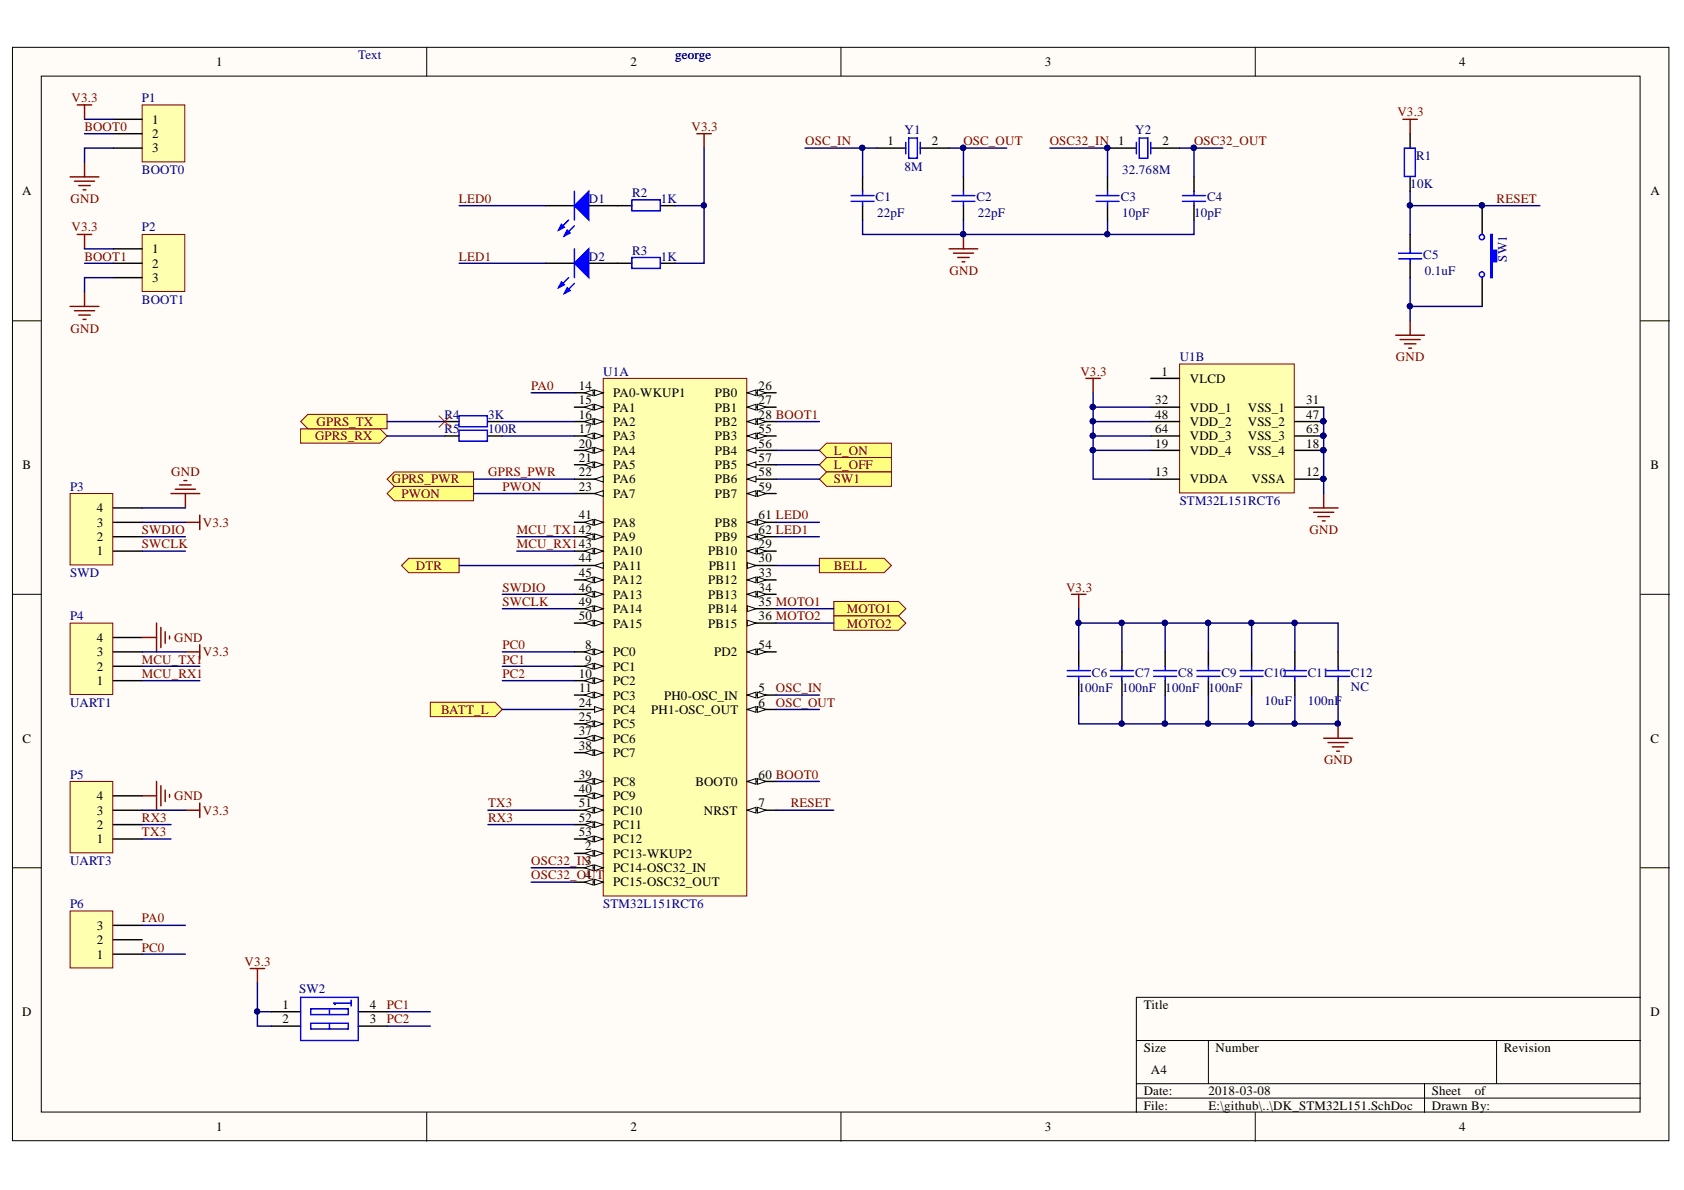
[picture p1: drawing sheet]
<svg xmlns="http://www.w3.org/2000/svg" width="297mm" height="210mm" viewBox="0 0 297 210" stroke-linecap="round" stroke-linejoin="round" font-family="sans-serif">
<defs><g id="words">
<g font-size="2.3">
<text x="38.1" y="11.7">1</text>
<text x="111.2" y="11.7">2</text>
<text x="184.3" y="11.7">3</text>
<text x="257.4" y="11.7">4</text>
<text x="26.8" y="21.8">1</text>
<text x="26.8" y="24.3">2</text>
<text x="26.8" y="26.9">3</text>
<text x="156.6" y="25.6">1</text>
<text x="164.3" y="25.6">2</text>
<text x="197.3" y="25.6">1</text>
<text x="205" y="25.6">2</text>
<text x="3.9" y="34.5">A</text>
<text x="291.1" y="34.5">A</text>
<text x="26.8" y="44.7">1</text>
<text x="26.8" y="47.2">2</text>
<text x="26.8" y="49.8">3</text>
<text x="102.1" y="71.3">15</text>
<text x="102.1" y="68.8">14</text>
<text x="108.2" y="70.1">PA0-WKUP1</text>
<text x="126.1" y="70.1">PB0</text>
<text x="133.8" y="71.3">27</text>
<text x="133.8" y="68.8">26</text>
<text x="203.8" y="71.3">32</text>
<text x="204.9" y="66.3">1</text>
<text x="209.9" y="67.5">VLCD</text>
<text x="230.4" y="71.3">31</text>
<text x="102.1" y="76.4">17</text>
<text x="102.1" y="73.9">16</text>
<text x="108.2" y="77.7">PA3</text>
<text x="108.2" y="75.1">PA2</text>
<text x="108.2" y="72.6">PA1</text>
<text x="126.1" y="77.7">PB3</text>
<text x="126.1" y="75.1">PB2</text>
<text x="126.1" y="72.6">PB1</text>
<text x="133.8" y="76.4">55</text>
<text x="133.8" y="73.9">28 BOOT1</text>
<text x="203.8" y="76.4">64</text>
<text x="203.8" y="73.9">48</text>
<text x="209.9" y="77.7">VDD_3</text>
<text x="209.9" y="75.1">VDD_2</text>
<text x="209.9" y="72.6">VDD_1</text>
<text x="220.1" y="77.7">VSS_3</text>
<text x="220.1" y="75.1">VSS_2</text>
<text x="220.1" y="72.6">VSS_1</text>
<text x="230.4" y="76.4">63</text>
<text x="230.4" y="73.9">47</text>
<text x="4" y="82.7">B</text>
<text x="102.1" y="81.5">21</text>
<text x="102.1" y="78.9">20</text>
<text x="108.2" y="82.7">PA5</text>
<text x="108.2" y="80.2">PA4</text>
<text x="126.1" y="82.7">PB5</text>
<text x="126.1" y="80.2">PB4</text>
<text x="133.8" y="81.5">57</text>
<text x="133.8" y="78.9">56</text>
<text x="203.8" y="78.9">19</text>
<text x="209.9" y="80.2">VDD_4</text>
<text x="220.1" y="80.2">VSS_4</text>
<text x="230.4" y="78.9">18</text>
<text x="291.1" y="82.7">B</text>
<text x="102.1" y="86.5">23</text>
<text x="102.1" y="84">22</text>
<text x="108.2" y="87.8">PA7</text>
<text x="108.2" y="85.3">PA6</text>
<text x="126.1" y="87.8">PB7</text>
<text x="126.1" y="85.3">PB6</text>
<text x="133.8" y="86.5">59</text>
<text x="133.8" y="84">58</text>
<text x="203.8" y="84">13</text>
<text x="209.9" y="85.3">VDDA</text>
<text x="220.8" y="85.3">VSSA</text>
<text x="230.4" y="84">12</text>
<text x="17.1" y="95.4">2</text>
<text x="17.1" y="92.9">3</text>
<text x="17.1" y="90.3">4</text>
<text x="102.1" y="91.6">41</text>
<text x="108.2" y="95.4">PA9</text>
<text x="108.2" y="92.9">PA8</text>
<text x="126.1" y="95.4">PB9</text>
<text x="126.1" y="92.9">PB8</text>
<text x="133.8" y="94.1">62 LED1</text>
<text x="133.8" y="91.6">61 LED0</text>
<text x="17.1" y="98">1</text>
<text x="102.1" y="101.8">45</text>
<text x="102.1" y="99.2">44</text>
<text x="108.2" y="100.5">PA11</text>
<text x="108.2" y="98">PA10</text>
<text x="124.9" y="98">PB10</text>
<text x="125" y="100.5">PB11</text>
<text x="133.8" y="101.8">33</text>
<text x="133.8" y="99.2">30</text>
<text x="133.8" y="96.7">29</text>
<text x="102.1" y="106.9">49</text>
<text x="102.1" y="104.4">46</text>
<text x="108.2" y="105.6">PA13</text>
<text x="108.2" y="103">PA12</text>
<text x="124.9" y="105.6">PB13</text>
<text x="124.9" y="103">PB12</text>
<text x="133.8" y="106.9">35 MOTO1</text>
<text x="133.8" y="104.4">34</text>
<text x="17.1" y="113.2">4</text>
<text x="102.1" y="109.4">50</text>
<text x="108.2" y="110.7">PA15</text>
<text x="108.2" y="108.2">PA14</text>
<text x="124.9" y="110.7">PB15</text>
<text x="124.9" y="108.2">PB14</text>
<text x="133.8" y="109.4">36 MOTO2</text>
<text x="17.1" y="118.3">2</text>
<text x="17.1" y="115.8">3</text>
<text x="102.1" y="119.6">10</text>
<text x="103.2" y="117.1">9</text>
<text x="103.2" y="114.5">8</text>
<text x="108.2" y="118.3">PC1</text>
<text x="108.2" y="115.8">PC0</text>
<text x="125.9" y="115.8">PD2</text>
<text x="133.8" y="114.5">54</text>
<text x="17.1" y="120.9">1</text>
<text x="102.1" y="124.7">24</text>
<text x="102.2" y="122.1">11</text>
<text x="108.2" y="125.9">PC4</text>
<text x="108.2" y="123.4">PC3</text>
<text x="108.2" y="120.9">PC2</text>
<text x="114.9" y="125.9">PH1-OSC_OUT</text>
<text x="117.2" y="123.4">PH0-OSC_IN</text>
<text x="133.8" y="124.7">6</text>
<text x="133.8" y="122.1">5</text>
<text x="4" y="131">C</text>
<text x="102.1" y="129.7">37</text>
<text x="102.1" y="127.2">25</text>
<text x="108.2" y="131">PC6</text>
<text x="108.2" y="128.5">PC5</text>
<text x="291.1" y="131">C</text>
<text x="102.1" y="137.3">39</text>
<text x="102.1" y="132.3">38</text>
<text x="108.2" y="133.5">PC7</text>
<text x="133.8" y="137.3">60 BOOT0</text>
<text x="17.1" y="143.7">3</text>
<text x="17.1" y="141.1">4</text>
<text x="102.1" y="139.9">40</text>
<text x="102.1" y="142.4">51</text>
<text x="108.2" y="141.1">PC9</text>
<text x="108.2" y="138.6">PC8</text>
<text x="108.2" y="143.7">PC10</text>
<text x="122.6" y="138.6">BOOT0</text>
<text x="124.2" y="143.7">NRST</text>
<text x="133.8" y="142.4">7</text>
<text x="17.1" y="148.7">1</text>
<text x="17.1" y="146.2">2</text>
<text x="102.1" y="147.5">53</text>
<text x="102.1" y="144.9">52</text>
<text x="108.2" y="148.7">PC12</text>
<text x="108.2" y="146.2">PC11</text>
<text x="103.2" y="150">2</text>
<text x="108.2" y="153.8">PC14-OSC32_IN</text>
<text x="108.2" y="151.3">PC13-WKUP2</text>
<text x="108.2" y="156.3">PC15-OSC32_OUT</text>
<text x="17.1" y="166.6">2</text>
<text x="17.1" y="164">3</text>
<text x="17.1" y="169.1">1</text>
<text x="3.9" y="179.3">D</text>
<text x="49.8" y="178">1</text>
<text x="65.2" y="178">4</text>
<text x="201.7" y="178">Title</text>
<text x="291.1" y="179.3">D</text>
<text x="49.8" y="180.5">2</text>
<text x="65.2" y="180.5">3</text>
<text x="201.7" y="185.6">Size</text>
<text x="214.4" y="185.6">Number</text>
<text x="265.3" y="185.6">Revision</text>
<text x="203" y="189.4">A4</text>
<text x="201.7" y="193.2">Date:</text>
<text x="201.7" y="195.7">File:</text>
<text x="213.2" y="193.2">2018-03-08</text>
<text x="213.2" y="195.7">E:\github\..\DK_STM32L151.SchDoc</text>
<text x="252.6" y="193.2">Sheet</text>
<text x="252.6" y="195.7">Drawn By:</text>
<text x="260.1" y="193.2">of</text>
<text x="38.1" y="199.5">1</text>
<text x="111.2" y="199.5">2</text>
<text x="184.3" y="199.5">3</text>
<text x="257.4" y="199.5">4</text>
</g>
<g font-size="2.3" fill="#000080">
<text x="63.2" y="10.4">Text</text>
<text x="119.1" y="10.4">george</text>
<text x="25" y="18">P1</text>
<text x="159.5" y="23.6">Y1</text>
<text x="200.2" y="23.6">Y2</text>
<text x="249.8" y="28.1">R1</text>
<text x="25" y="30.7">BOOT0</text>
<text x="103.9" y="35.7">D1</text>
<text x="111.5" y="34.7">R2</text>
<text x="116.6" y="35.7">1K</text>
<text x="154.5" y="35.5">C1</text>
<text x="159.5" y="30.2">8M</text>
<text x="172.2" y="35.5">C2</text>
<text x="197.7" y="35.5">C3</text>
<text x="197.9" y="30.7">32.768M</text>
<text x="212.9" y="35.5">C4</text>
<text x="248.8" y="33.2">10K</text>
<text x="25" y="40.8">P2</text>
<text x="154.7" y="38.3">22pF</text>
<text x="172.5" y="38.3">22pF</text>
<text x="197.9" y="38.3">10pF</text>
<text x="210.6" y="38.3">10pF</text>
<text x="103.9" y="46">D2</text>
<text x="111.5" y="45">R3</text>
<text x="116.6" y="46">1K</text>
<text x="251.1" y="45.7">C5</text>
<text x="265.8" y="46.1" transform="rotate(-90 265.8 46.1)">SW1</text>
<text x="25" y="53.6">BOOT1</text>
<text x="251.3" y="48.5">0.1uF</text>
<text x="208.1" y="63.7">U1B</text>
<text x="106.4" y="66.3">U1A</text>
<text x="78.4" y="76.4">R5</text>
<text x="78.4" y="73.9">R4</text>
<text x="86.1" y="76.4">100R</text>
<text x="86.1" y="73.9">3K</text>
<text x="12.3" y="86.5">P3</text>
<text x="208.1" y="89.1">STM32L151RCT6</text>
<text x="12.3" y="101.8">SWD</text>
<text x="12.3" y="109.4">P4</text>
<text x="192.6" y="119.3">C6</text>
<text x="200.2" y="119.3">C7</text>
<text x="207.8" y="119.3">C8</text>
<text x="215.4" y="119.3">C9</text>
<text x="223.1" y="119.3">C10</text>
<text x="230.7" y="119.3">C11</text>
<text x="238.3" y="119.3">C12</text>
<text x="12.3" y="124.7">UART1</text>
<text x="190.2" y="122.1">100nF</text>
<text x="197.9" y="122.1">100nF</text>
<text x="205.5" y="122.1">100nF</text>
<text x="213.2" y="122.1">100nF</text>
<text x="223.1" y="124.4">10uF</text>
<text x="230.7" y="124.4">100nF</text>
<text x="238.3" y="121.9">NC</text>
<text x="12.3" y="137.3">P5</text>
<text x="12.3" y="152.5">UART3</text>
<text x="12.3" y="160.2">P6</text>
<text x="106.4" y="160.2">STM32L151RCT6</text>
<text x="52.8" y="175.2">SW2</text>
</g>
<g font-size="2.3" fill="#800000">
<text x="12.6" y="18">V3.3</text>
<text x="14.9" y="23.1">BOOT0</text>
<text x="122" y="23.1">V3.3</text>
<text x="246.5" y="20.5">V3.3</text>
<text x="142" y="25.6">OSC_IN</text>
<text x="169.9" y="25.6">OSC_OUT</text>
<text x="185.2" y="25.6">OSC32_IN</text>
<text x="210.6" y="25.6">OSC32_OUT</text>
<text x="12.4" y="35.7">GND</text>
<text x="80.9" y="35.7">LED0</text>
<text x="264" y="35.7">RESET</text>
<text x="12.6" y="40.8">V3.3</text>
<text x="14.9" y="46">BOOT1</text>
<text x="80.9" y="46">LED1</text>
<text x="167.5" y="48.5">GND</text>
<text x="12.4" y="58.7">GND</text>
<text x="246.2" y="63.7">GND</text>
<text x="93.7" y="68.8">PA0</text>
<text x="190.6" y="66.3">V3.3</text>
<text x="55.6" y="77.7">GPRS_RX</text>
<text x="55.8" y="75.1">GPRS_TX</text>
<text x="147.1" y="80.2">L_ON</text>
<text x="147.1" y="82.7">L_OFF</text>
<text x="30.2" y="84">GND</text>
<text x="69.1" y="85.3">GPRS_PWR</text>
<text x="70.8" y="87.8">PWON</text>
<text x="86.1" y="84">GPRS_PWR</text>
<text x="88.6" y="86.5">PWON</text>
<text x="147.1" y="85.3">SW1</text>
<text x="25" y="94.1">SWDIO</text>
<text x="35.8" y="92.9">V3.3</text>
<text x="91.2" y="94.1">MCU_TX142</text>
<text x="231" y="94.1">GND</text>
<text x="25" y="96.7">SWCLK</text>
<text x="73.3" y="100.5">DTR</text>
<text x="91.2" y="96.7">MCU_RX143</text>
<text x="147.1" y="100.5">BELL</text>
<text x="88.6" y="104.4">SWDIO</text>
<text x="88.6" y="106.9">SWCLK</text>
<text x="188" y="104.4">V3.3</text>
<text x="30.7" y="113.2">GND</text>
<text x="149.4" y="108.2">MOTO1</text>
<text x="149.4" y="110.7">MOTO2</text>
<text x="25" y="117.1">MCU_TX1</text>
<text x="25" y="119.6">MCU_RX1</text>
<text x="35.8" y="115.8">V3.3</text>
<text x="88.6" y="114.5">PC0</text>
<text x="88.6" y="117.1">PC1</text>
<text x="88.6" y="119.6">PC2</text>
<text x="77.8" y="125.9">BATT_L</text>
<text x="136.9" y="124.7">OSC_OUT</text>
<text x="136.9" y="122.1">OSC_IN</text>
<text x="233.5" y="134.8">GND</text>
<text x="30.7" y="141.1">GND</text>
<text x="35.8" y="143.7">V3.3</text>
<text x="86.1" y="142.4">TX3</text>
<text x="139.5" y="142.4">RESET</text>
<text x="25" y="144.9">RX3</text>
<text x="25" y="147.5">TX3</text>
<text x="86.1" y="144.9">RX3</text>
<text x="93.7" y="152.5">OSC32_IN3</text>
<text x="93.7" y="155.1">OSC32_O4UT</text>
<text x="25" y="162.7">PA0</text>
<text x="25" y="167.8">PC0</text>
<text x="43.1" y="170.4">V3.3</text>
<text x="68.3" y="178">PC1</text>
<text x="68.3" y="180.5">PC2</text>
</g>
</g></defs>
<g fill="#fffcf8" stroke="#000" stroke-width=".18">
<path d="M2.2 8.3h292.2v192.9h-292.2z"/>
<path d="M7.3 13.4h282v182.8h-282z"/>
</g>
<g fill="none" stroke="#000" stroke-width=".18">
<path d="M75.3 8.3v5.1M148.3 8.3v5.1M221.4 8.3v5.1M2.2 56.6h5.1M289.4 56.6h5.1M2.2 104.8h5.1M289.4 104.8h5.1M2.2 153.1h5.1M289.4 153.1h5.1M289.4 175.9h-89v20.3M75.3 196.2v5.1M148.3 196.2v5.1"/>
<path d="M200.4 183.5h89M200.4 191.2h89M200.4 193.7h89M213.1 183.5v7.7M221.4 196.2v5.1M251.3 191.2v5M264 183.5v7.7"/>
</g>
<path d="M106.4 66.7h25.3v91.3h-25.3z" fill="#ffffb0" stroke="#800000" stroke-width=".18"/>
<path d="M131.8 94.7h5.1" fill="none" stroke="#000" stroke-width=".25"/>
<path d="M131.8 94.7l1.5-.5v1z" fill="#fffcf8"/>
<path d="M131.8 94.7l1.5-.5v1z" fill="none" stroke="#000" stroke-width=".18"/>
<path d="M133.6 94.2l1.5 .5-1.5 .5z" fill="#fffcf8"/>
<path d="M133.6 94.2l1.5 .5-1.5 .5z" fill="none" stroke="#000" stroke-width=".18"/>
<path d="M131.8 92.1h5.1" fill="none" stroke="#000" stroke-width=".25"/>
<path d="M131.8 92.1l1.5-.5v1z" fill="#fffcf8"/>
<path d="M131.8 92.1l1.5-.5v1z" fill="none" stroke="#000" stroke-width=".18"/>
<path d="M133.6 91.6l1.5 .5-1.5 .5z" fill="#fffcf8"/>
<path d="M133.6 91.6l1.5 .5-1.5 .5z" fill="none" stroke="#000" stroke-width=".18"/>
<path d="M131.8 87.1h5.1" fill="none" stroke="#000" stroke-width=".25"/>
<path d="M131.8 87.1l1.5-.6v1.1z" fill="#fffcf8"/>
<path d="M131.8 87.1l1.5-.6v1.1z" fill="none" stroke="#000" stroke-width=".18"/>
<path d="M133.6 86.5l1.5 .6-1.5 .5z" fill="#fffcf8"/>
<path d="M133.6 86.5l1.5 .6-1.5 .5z" fill="none" stroke="#000" stroke-width=".18"/>
<path d="M131.8 84.5h5.1" fill="none" stroke="#000" stroke-width=".25"/>
<path d="M131.8 84.5l1.5-.5v1z" fill="#fffcf8"/>
<path d="M131.8 84.5l1.5-.5v1z" fill="none" stroke="#000" stroke-width=".18"/>
<path d="M131.8 82h5.1" fill="none" stroke="#000" stroke-width=".25"/>
<path d="M131.8 82l1.5-.5v1z" fill="#fffcf8"/>
<path d="M131.8 82l1.5-.5v1z" fill="none" stroke="#000" stroke-width=".18"/>
<path d="M131.8 79.4h5.1" fill="none" stroke="#000" stroke-width=".25"/>
<path d="M131.8 79.4l1.5-.5v1z" fill="#fffcf8"/>
<path d="M131.8 79.4l1.5-.5v1z" fill="none" stroke="#000" stroke-width=".18"/>
<path d="M131.8 76.9h5.1" fill="none" stroke="#000" stroke-width=".25"/>
<path d="M131.8 76.9l1.5-.5v1z" fill="#fffcf8"/>
<path d="M131.8 76.9l1.5-.5v1z" fill="none" stroke="#000" stroke-width=".18"/>
<path d="M133.6 76.4l1.5 .5-1.5 .5z" fill="#fffcf8"/>
<path d="M133.6 76.4l1.5 .5-1.5 .5z" fill="none" stroke="#000" stroke-width=".18"/>
<path d="M131.8 74.4h5.1" fill="none" stroke="#000" stroke-width=".25"/>
<path d="M131.8 74.4l1.5-.5v1z" fill="#fffcf8"/>
<path d="M131.8 74.4l1.5-.5v1z" fill="none" stroke="#000" stroke-width=".18"/>
<path d="M133.6 73.9l1.5 .5-1.5 .5z" fill="#fffcf8"/>
<path d="M133.6 73.9l1.5 .5-1.5 .5z" fill="none" stroke="#000" stroke-width=".18"/>
<path d="M131.8 109.9h5.1" fill="none" stroke="#000" stroke-width=".25"/>
<path d="M131.8 109.4l1.5 .5-1.5 .5z" fill="#fffcf8"/>
<path d="M131.8 109.4l1.5 .5-1.5 .5z" fill="none" stroke="#000" stroke-width=".18"/>
<path d="M131.8 107.4h5.1" fill="none" stroke="#000" stroke-width=".25"/>
<path d="M131.8 106.9l1.5 .5-1.5 .5z" fill="#fffcf8"/>
<path d="M131.8 106.9l1.5 .5-1.5 .5z" fill="none" stroke="#000" stroke-width=".18"/>
<path d="M131.8 104.8h5.1" fill="none" stroke="#000" stroke-width=".25"/>
<path d="M131.8 104.8l1.5-.5v1z" fill="#fffcf8"/>
<path d="M131.8 104.8l1.5-.5v1z" fill="none" stroke="#000" stroke-width=".18"/>
<path d="M133.6 104.3l1.5 .5-1.5 .5z" fill="#fffcf8"/>
<path d="M133.6 104.3l1.5 .5-1.5 .5z" fill="none" stroke="#000" stroke-width=".18"/>
<path d="M131.8 102.3h5.1" fill="none" stroke="#000" stroke-width=".25"/>
<path d="M131.8 102.3l1.5-.5v1z" fill="#fffcf8"/>
<path d="M131.8 102.3l1.5-.5v1z" fill="none" stroke="#000" stroke-width=".18"/>
<path d="M133.6 101.8l1.5 .5-1.5 .5z" fill="#fffcf8"/>
<path d="M133.6 101.8l1.5 .5-1.5 .5z" fill="none" stroke="#000" stroke-width=".18"/>
<path d="M131.8 99.8h5.1" fill="none" stroke="#000" stroke-width=".25"/>
<path d="M131.8 99.2l1.5 .6-1.5 .5z" fill="#fffcf8"/>
<path d="M131.8 99.2l1.5 .6-1.5 .5z" fill="none" stroke="#000" stroke-width=".18"/>
<path d="M131.8 97.2h5.1" fill="none" stroke="#000" stroke-width=".25"/>
<path d="M131.8 97.2l1.5-.5v1z" fill="#fffcf8"/>
<path d="M131.8 97.2l1.5-.5v1z" fill="none" stroke="#000" stroke-width=".18"/>
<path d="M133.6 96.7l1.5 .5-1.5 .5z" fill="#fffcf8"/>
<path d="M133.6 96.7l1.5 .5-1.5 .5z" fill="none" stroke="#000" stroke-width=".18"/>
<path d="M131.8 71.8h5.1" fill="none" stroke="#000" stroke-width=".25"/>
<path d="M131.8 71.8l1.5-.5v1z" fill="#fffcf8"/>
<path d="M131.8 71.8l1.5-.5v1z" fill="none" stroke="#000" stroke-width=".18"/>
<path d="M133.6 71.3l1.5 .5-1.5 .5z" fill="#fffcf8"/>
<path d="M133.6 71.3l1.5 .5-1.5 .5z" fill="none" stroke="#000" stroke-width=".18"/>
<path d="M131.8 69.3h5.1" fill="none" stroke="#000" stroke-width=".25"/>
<path d="M131.8 69.3l1.5-.5v1z" fill="#fffcf8"/>
<path d="M131.8 69.3l1.5-.5v1z" fill="none" stroke="#000" stroke-width=".18"/>
<path d="M133.6 68.8l1.5 .5-1.5 .5z" fill="#fffcf8"/>
<path d="M133.6 68.8l1.5 .5-1.5 .5z" fill="none" stroke="#000" stroke-width=".18"/>
<path d="M101.3 94.7h5.1" fill="none" stroke="#000" stroke-width=".25"/>
<path d="M104.9 94.2l1.5 .5-1.5 .5z" fill="#fffcf8"/>
<path d="M104.9 94.2l1.5 .5-1.5 .5z" fill="none" stroke="#000" stroke-width=".18"/>
<path d="M103.1 94.7l1.5-.5v1z" fill="#fffcf8"/>
<path d="M103.1 94.7l1.5-.5v1z" fill="none" stroke="#000" stroke-width=".18"/>
<path d="M101.3 92.1h5.1" fill="none" stroke="#000" stroke-width=".25"/>
<path d="M104.9 91.6l1.5 .5-1.5 .5z" fill="#fffcf8"/>
<path d="M104.9 91.6l1.5 .5-1.5 .5z" fill="none" stroke="#000" stroke-width=".18"/>
<path d="M103.1 92.1l1.5-.5v1z" fill="#fffcf8"/>
<path d="M103.1 92.1l1.5-.5v1z" fill="none" stroke="#000" stroke-width=".18"/>
<path d="M101.3 87.1h5.1" fill="none" stroke="#000" stroke-width=".25"/>
<path d="M104.9 87.1l1.5-.6v1.1z" fill="#fffcf8"/>
<path d="M104.9 87.1l1.5-.6v1.1z" fill="none" stroke="#000" stroke-width=".18"/>
<path d="M101.3 84.5h5.1" fill="none" stroke="#000" stroke-width=".25"/>
<path d="M104.9 84.5l1.5-.5v1z" fill="#fffcf8"/>
<path d="M104.9 84.5l1.5-.5v1z" fill="none" stroke="#000" stroke-width=".18"/>
<path d="M101.3 82h5.1" fill="none" stroke="#000" stroke-width=".25"/>
<path d="M104.9 81.5l1.5 .5-1.5 .5z" fill="#fffcf8"/>
<path d="M104.9 81.5l1.5 .5-1.5 .5z" fill="none" stroke="#000" stroke-width=".18"/>
<path d="M103.1 82l1.5-.5v1z" fill="#fffcf8"/>
<path d="M103.1 82l1.5-.5v1z" fill="none" stroke="#000" stroke-width=".18"/>
<path d="M101.3 79.4h5.1" fill="none" stroke="#000" stroke-width=".25"/>
<path d="M104.9 78.9l1.5 .5-1.5 .5z" fill="#fffcf8"/>
<path d="M104.9 78.9l1.5 .5-1.5 .5z" fill="none" stroke="#000" stroke-width=".18"/>
<path d="M103.1 79.4l1.5-.5v1z" fill="#fffcf8"/>
<path d="M103.1 79.4l1.5-.5v1z" fill="none" stroke="#000" stroke-width=".18"/>
<path d="M101.3 76.9h5.1" fill="none" stroke="#000" stroke-width=".25"/>
<path d="M104.9 76.4l1.5 .5-1.5 .5z" fill="#fffcf8"/>
<path d="M104.9 76.4l1.5 .5-1.5 .5z" fill="none" stroke="#000" stroke-width=".18"/>
<path d="M103.1 76.9l1.5-.5v1z" fill="#fffcf8"/>
<path d="M103.1 76.9l1.5-.5v1z" fill="none" stroke="#000" stroke-width=".18"/>
<path d="M101.3 74.4h5.1" fill="none" stroke="#000" stroke-width=".25"/>
<path d="M104.9 73.9l1.5 .5-1.5 .5z" fill="#fffcf8"/>
<path d="M104.9 73.9l1.5 .5-1.5 .5z" fill="none" stroke="#000" stroke-width=".18"/>
<path d="M103.1 74.4l1.5-.5v1z" fill="#fffcf8"/>
<path d="M103.1 74.4l1.5-.5v1z" fill="none" stroke="#000" stroke-width=".18"/>
<path d="M101.3 109.9h5.1" fill="none" stroke="#000" stroke-width=".25"/>
<path d="M104.9 109.4l1.5 .5-1.5 .5z" fill="#fffcf8"/>
<path d="M104.9 109.4l1.5 .5-1.5 .5z" fill="none" stroke="#000" stroke-width=".18"/>
<path d="M103.1 109.9l1.5-.5v1z" fill="#fffcf8"/>
<path d="M103.1 109.9l1.5-.5v1z" fill="none" stroke="#000" stroke-width=".18"/>
<path d="M101.3 107.4h5.1" fill="none" stroke="#000" stroke-width=".25"/>
<path d="M104.9 106.9l1.5 .5-1.5 .5z" fill="#fffcf8"/>
<path d="M104.9 106.9l1.5 .5-1.5 .5z" fill="none" stroke="#000" stroke-width=".18"/>
<path d="M103.1 107.4l1.5-.5v1z" fill="#fffcf8"/>
<path d="M103.1 107.4l1.5-.5v1z" fill="none" stroke="#000" stroke-width=".18"/>
<path d="M101.3 104.8h5.1" fill="none" stroke="#000" stroke-width=".25"/>
<path d="M104.9 104.3l1.5 .5-1.5 .5z" fill="#fffcf8"/>
<path d="M104.9 104.3l1.5 .5-1.5 .5z" fill="none" stroke="#000" stroke-width=".18"/>
<path d="M103.1 104.8l1.5-.5v1z" fill="#fffcf8"/>
<path d="M103.1 104.8l1.5-.5v1z" fill="none" stroke="#000" stroke-width=".18"/>
<path d="M101.3 102.3h5.1" fill="none" stroke="#000" stroke-width=".25"/>
<path d="M104.9 101.8l1.5 .5-1.5 .5z" fill="#fffcf8"/>
<path d="M104.9 101.8l1.5 .5-1.5 .5z" fill="none" stroke="#000" stroke-width=".18"/>
<path d="M103.1 102.3l1.5-.5v1z" fill="#fffcf8"/>
<path d="M103.1 102.3l1.5-.5v1z" fill="none" stroke="#000" stroke-width=".18"/>
<path d="M101.3 99.8h5.1" fill="none" stroke="#000" stroke-width=".25"/>
<path d="M104.9 99.8l1.5-.6v1.1z" fill="#fffcf8"/>
<path d="M104.9 99.8l1.5-.6v1.1z" fill="none" stroke="#000" stroke-width=".18"/>
<path d="M101.3 97.2h5.1" fill="none" stroke="#000" stroke-width=".25"/>
<path d="M104.9 96.7l1.5 .5-1.5 .5z" fill="#fffcf8"/>
<path d="M104.9 96.7l1.5 .5-1.5 .5z" fill="none" stroke="#000" stroke-width=".18"/>
<path d="M103.1 97.2l1.5-.5v1z" fill="#fffcf8"/>
<path d="M103.1 97.2l1.5-.5v1z" fill="none" stroke="#000" stroke-width=".18"/>
<path d="M101.3 71.8h5.1" fill="none" stroke="#000" stroke-width=".25"/>
<path d="M104.9 71.3l1.5 .5-1.5 .5z" fill="#fffcf8"/>
<path d="M104.9 71.3l1.5 .5-1.5 .5z" fill="none" stroke="#000" stroke-width=".18"/>
<path d="M103.1 71.8l1.5-.5v1z" fill="#fffcf8"/>
<path d="M103.1 71.8l1.5-.5v1z" fill="none" stroke="#000" stroke-width=".18"/>
<path d="M101.3 69.3h5.1" fill="none" stroke="#000" stroke-width=".25"/>
<path d="M104.9 68.8l1.5 .5-1.5 .5z" fill="#fffcf8"/>
<path d="M104.9 68.8l1.5 .5-1.5 .5z" fill="none" stroke="#000" stroke-width=".18"/>
<path d="M103.1 69.3l1.5-.5v1z" fill="#fffcf8"/>
<path d="M103.1 69.3l1.5-.5v1z" fill="none" stroke="#000" stroke-width=".18"/>
<path d="M131.8 125.1h5.1" fill="none" stroke="#000" stroke-width=".25"/>
<path d="M131.8 125.1l1.5-.5v1z" fill="#fffcf8"/>
<path d="M131.8 125.1l1.5-.5v1z" fill="none" stroke="#000" stroke-width=".18"/>
<path d="M133.6 124.6l1.5 .5-1.5 .5z" fill="#fffcf8"/>
<path d="M133.6 124.6l1.5 .5-1.5 .5z" fill="none" stroke="#000" stroke-width=".18"/>
<path d="M131.8 122.6h5.1" fill="none" stroke="#000" stroke-width=".25"/>
<path d="M131.8 122.6l1.5-.5v1z" fill="#fffcf8"/>
<path d="M131.8 122.6l1.5-.5v1z" fill="none" stroke="#000" stroke-width=".18"/>
<path d="M133.6 122.1l1.5 .5-1.5 .5z" fill="#fffcf8"/>
<path d="M133.6 122.1l1.5 .5-1.5 .5z" fill="none" stroke="#000" stroke-width=".18"/>
<path d="M131.8 115h5.1" fill="none" stroke="#000" stroke-width=".25"/>
<path d="M131.8 115l1.5-.5v1z" fill="#fffcf8"/>
<path d="M131.8 115l1.5-.5v1z" fill="none" stroke="#000" stroke-width=".18"/>
<path d="M133.6 114.5l1.5 .5-1.5 .5z" fill="#fffcf8"/>
<path d="M133.6 114.5l1.5 .5-1.5 .5z" fill="none" stroke="#000" stroke-width=".18"/>
<path d="M101.3 140.4h5.1" fill="none" stroke="#000" stroke-width=".25"/>
<path d="M104.9 139.9l1.5 .5-1.5 .5z" fill="#fffcf8"/>
<path d="M104.9 139.9l1.5 .5-1.5 .5z" fill="none" stroke="#000" stroke-width=".18"/>
<path d="M103.1 140.4l1.5-.5v1z" fill="#fffcf8"/>
<path d="M103.1 140.4l1.5-.5v1z" fill="none" stroke="#000" stroke-width=".18"/>
<path d="M101.3 137.8h5.1" fill="none" stroke="#000" stroke-width=".25"/>
<path d="M104.9 137.3l1.5 .5-1.5 .5z" fill="#fffcf8"/>
<path d="M104.9 137.3l1.5 .5-1.5 .5z" fill="none" stroke="#000" stroke-width=".18"/>
<path d="M103.1 137.8l1.5-.5v1z" fill="#fffcf8"/>
<path d="M103.1 137.8l1.5-.5v1z" fill="none" stroke="#000" stroke-width=".18"/>
<path d="M101.3 132.8h5.1" fill="none" stroke="#000" stroke-width=".25"/>
<path d="M104.9 132.2l1.5 .6-1.5 .5z" fill="#fffcf8"/>
<path d="M104.9 132.2l1.5 .6-1.5 .5z" fill="none" stroke="#000" stroke-width=".18"/>
<path d="M103.1 132.8l1.5-.6v1.1z" fill="#fffcf8"/>
<path d="M103.1 132.8l1.5-.6v1.1z" fill="none" stroke="#000" stroke-width=".18"/>
<path d="M101.3 130.2h5.1" fill="none" stroke="#000" stroke-width=".25"/>
<path d="M104.9 129.7l1.5 .5-1.5 .5z" fill="#fffcf8"/>
<path d="M104.9 129.7l1.5 .5-1.5 .5z" fill="none" stroke="#000" stroke-width=".18"/>
<path d="M103.1 130.2l1.5-.5v1z" fill="#fffcf8"/>
<path d="M103.1 130.2l1.5-.5v1z" fill="none" stroke="#000" stroke-width=".18"/>
<path d="M101.3 127.7h5.1" fill="none" stroke="#000" stroke-width=".25"/>
<path d="M104.9 127.2l1.5 .5-1.5 .5z" fill="#fffcf8"/>
<path d="M104.9 127.2l1.5 .5-1.5 .5z" fill="none" stroke="#000" stroke-width=".18"/>
<path d="M103.1 127.7l1.5-.5v1z" fill="#fffcf8"/>
<path d="M103.1 127.7l1.5-.5v1z" fill="none" stroke="#000" stroke-width=".18"/>
<path d="M101.3 125.1h5.1" fill="none" stroke="#000" stroke-width=".25"/>
<path d="M104.9 124.6l1.5 .5-1.5 .5z" fill="#fffcf8"/>
<path d="M104.9 124.6l1.5 .5-1.5 .5z" fill="none" stroke="#000" stroke-width=".18"/>
<path d="M101.3 122.6h5.1" fill="none" stroke="#000" stroke-width=".25"/>
<path d="M104.9 122.1l1.5 .5-1.5 .5z" fill="#fffcf8"/>
<path d="M104.9 122.1l1.5 .5-1.5 .5z" fill="none" stroke="#000" stroke-width=".18"/>
<path d="M103.1 122.6l1.5-.5v1z" fill="#fffcf8"/>
<path d="M103.1 122.6l1.5-.5v1z" fill="none" stroke="#000" stroke-width=".18"/>
<path d="M101.3 120.1h5.1" fill="none" stroke="#000" stroke-width=".25"/>
<path d="M104.9 119.6l1.5 .5-1.5 .5z" fill="#fffcf8"/>
<path d="M104.9 119.6l1.5 .5-1.5 .5z" fill="none" stroke="#000" stroke-width=".18"/>
<path d="M103.1 120.1l1.5-.5v1z" fill="#fffcf8"/>
<path d="M103.1 120.1l1.5-.5v1z" fill="none" stroke="#000" stroke-width=".18"/>
<path d="M101.3 155.6h5.1" fill="none" stroke="#000" stroke-width=".25"/>
<path d="M104.9 155.1l1.5 .5-1.5 .5z" fill="#fffcf8"/>
<path d="M104.9 155.1l1.5 .5-1.5 .5z" fill="none" stroke="#000" stroke-width=".18"/>
<path d="M103.1 155.6l1.5-.5v1z" fill="#fffcf8"/>
<path d="M103.1 155.6l1.5-.5v1z" fill="none" stroke="#000" stroke-width=".18"/>
<path d="M101.3 153.1h5.1" fill="none" stroke="#000" stroke-width=".25"/>
<path d="M104.9 152.6l1.5 .5-1.5 .5z" fill="#fffcf8"/>
<path d="M104.9 152.6l1.5 .5-1.5 .5z" fill="none" stroke="#000" stroke-width=".18"/>
<path d="M103.1 153.1l1.5-.5v1z" fill="#fffcf8"/>
<path d="M103.1 153.1l1.5-.5v1z" fill="none" stroke="#000" stroke-width=".18"/>
<path d="M101.3 150.5h5.1" fill="none" stroke="#000" stroke-width=".25"/>
<path d="M104.9 150l1.5 .5-1.5 .5z" fill="#fffcf8"/>
<path d="M104.9 150l1.5 .5-1.5 .5z" fill="none" stroke="#000" stroke-width=".18"/>
<path d="M103.1 150.5l1.5-.5v1z" fill="#fffcf8"/>
<path d="M103.1 150.5l1.5-.5v1z" fill="none" stroke="#000" stroke-width=".18"/>
<path d="M101.3 148h5.1" fill="none" stroke="#000" stroke-width=".25"/>
<path d="M104.9 147.5l1.5 .5-1.5 .5z" fill="#fffcf8"/>
<path d="M104.9 147.5l1.5 .5-1.5 .5z" fill="none" stroke="#000" stroke-width=".18"/>
<path d="M103.1 148l1.5-.5v1z" fill="#fffcf8"/>
<path d="M103.1 148l1.5-.5v1z" fill="none" stroke="#000" stroke-width=".18"/>
<path d="M101.3 145.5h5.1" fill="none" stroke="#000" stroke-width=".25"/>
<path d="M104.9 144.9l1.5 .6-1.5 .5z" fill="#fffcf8"/>
<path d="M104.9 144.9l1.5 .6-1.5 .5z" fill="none" stroke="#000" stroke-width=".18"/>
<path d="M103.1 145.5l1.5-.6v1.1z" fill="#fffcf8"/>
<path d="M103.1 145.5l1.5-.6v1.1z" fill="none" stroke="#000" stroke-width=".18"/>
<path d="M101.3 142.9h5.1" fill="none" stroke="#000" stroke-width=".25"/>
<path d="M104.9 142.4l1.5 .5-1.5 .5z" fill="#fffcf8"/>
<path d="M104.9 142.4l1.5 .5-1.5 .5z" fill="none" stroke="#000" stroke-width=".18"/>
<path d="M103.1 142.9l1.5-.5v1z" fill="#fffcf8"/>
<path d="M103.1 142.9l1.5-.5v1z" fill="none" stroke="#000" stroke-width=".18"/>
<path d="M101.3 117.5h5.1" fill="none" stroke="#000" stroke-width=".25"/>
<path d="M104.9 117l1.5 .5-1.5 .5z" fill="#fffcf8"/>
<path d="M104.9 117l1.5 .5-1.5 .5z" fill="none" stroke="#000" stroke-width=".18"/>
<path d="M103.1 117.5l1.5-.5v1z" fill="#fffcf8"/>
<path d="M103.1 117.5l1.5-.5v1z" fill="none" stroke="#000" stroke-width=".18"/>
<path d="M101.3 115h5.1" fill="none" stroke="#000" stroke-width=".25"/>
<path d="M104.9 114.5l1.5 .5-1.5 .5z" fill="#fffcf8"/>
<path d="M104.9 114.5l1.5 .5-1.5 .5z" fill="none" stroke="#000" stroke-width=".18"/>
<path d="M103.1 115l1.5-.5v1z" fill="#fffcf8"/>
<path d="M103.1 115l1.5-.5v1z" fill="none" stroke="#000" stroke-width=".18"/>
<path d="M131.8 142.9h5.1" fill="none" stroke="#000" stroke-width=".25"/>
<path d="M131.8 142.9l1.5-.5v1z" fill="#fffcf8"/>
<path d="M131.8 142.9l1.5-.5v1z" fill="none" stroke="#000" stroke-width=".18"/>
<path d="M133.6 142.4l1.5 .5-1.5 .5z" fill="#fffcf8"/>
<path d="M133.6 142.4l1.5 .5-1.5 .5z" fill="none" stroke="#000" stroke-width=".18"/>
<path d="M131.8 137.8h5.1" fill="none" stroke="#000" stroke-width=".25"/>
<path d="M131.8 137.8l1.5-.5v1z" fill="#fffcf8"/>
<path d="M131.8 137.8l1.5-.5v1z" fill="none" stroke="#000" stroke-width=".18"/>
<path d="M133.6 137.3l1.5 .5-1.5 .5z" fill="#fffcf8"/>
<path d="M133.6 137.3l1.5 .5-1.5 .5z" fill="none" stroke="#000" stroke-width=".18"/>
<path d="M208.1 64.2h20.2v22.8h-20.2z" fill="#ffffb0" stroke="#800000" stroke-width=".18"/>
<g fill="none" stroke="#000" stroke-width=".25">
<path d="M248.7 23.6v2.5M248.7 31.2v2.5M261.4 36.3v5.1M261.4 49v5.1M203 79.4h5.1M203 76.9h5.1M203 74.4h5.1M203 71.8h5.1M203 66.7h5.1M228.4 79.4h5.1M228.4 76.9h5.1M228.4 74.4h5.1"/>
<path d="M228.4 71.8h5.1M203 84.5h5.1M228.4 84.5h5.1"/>
</g>
<g fill="#000080" stroke="#000080" stroke-width=".18">
<circle cx="233.4" cy="84.5" r=".46"/>
<circle cx="233.4" cy="79.4" r=".47"/>
<circle cx="233.4" cy="76.8" r=".46"/>
<circle cx="233.4" cy="74.3" r=".46"/>
<circle cx="261.4" cy="36.2" r=".46"/>
</g>
<path d="M247.7 26.1h1.9v5h-1.9z" fill="none" stroke="#00f" stroke-width=".25"/>
<path d="M247.5 21h2.5M248.7 21v2.6" fill="none" stroke="#800000" stroke-width=".25"/>
<path d="M263 41.4h.2v2.7h.8v2.1h-.8v2.8h-.2z" fill-rule="evenodd" fill="#00f"/>
<g fill="none" stroke="#00f" stroke-width=".25">
<path d="M150.1 34.5h4.1M150.1 35.5h4.1M152.2 33.7v.8M152.2 35.5v.8M159.8 25.1v2M160.3 24.3h1.5v3.6h-1.5zM162.3 25.1v2M167.9 34.5h4.1M167.9 35.5h4.1M169.9 33.7v.8M169.9 35.5v.8M193.3 34.5h4.1"/>
<path d="M193.3 35.5h4.1M195.4 33.7v.8M195.4 35.5v.8M200.4 25.1v2M200.9 24.3h1.6v3.6h-1.6zM203 25.1v2M208.6 34.5h4M208.6 35.5h4M210.6 33.7v.8M210.6 35.5v.8M246.7 45.7h4.1M246.7 44.7h4.1"/>
<path d="M248.7 43.9v.8M248.7 45.7v.7M263 41.4h.2v2.7h.8v2.1h-.8v2.8h-.2z"/>
<circle cx="261.4" cy="41.8" r=".46"/>
<circle cx="261.4" cy="48.4" r=".46"/>
</g>
<g fill="#000080" stroke="#000080" stroke-width=".18">
<circle cx="261.4" cy="36.2" r=".46"/>
<circle cx="195.3" cy="26.1" r=".46"/>
<circle cx="169.9" cy="41.3" r=".46"/>
<circle cx="210.6" cy="26.1" r=".46"/>
</g>
<g fill="none" stroke="#000" stroke-width=".25">
<path d="M152.2 31.2v2.5M152.2 36.3v2.5M154.7 26.1h5.1M162.3 26.1h5.1M169.9 31.2v2.5M169.9 36.3v2.5M195.4 26.1h5M195.4 31.2v2.5M195.4 36.3v2.5M203 26.1h5.1M210.6 31.2v2.5M210.6 36.3v2.5"/>
<path d="M248.7 41.4v2.5M248.7 46.4v2.6"/>
</g>
<path d="M167.4 43.9h5.1M168.2 44.7h3.5M168.9 45.4h2.1M169.7 46.2h.5M169.9 41.4v2.5M246.2 59.1h5.1M247 59.9h3.5M248.7 56.6v2.5M247.7 60.7h2M248.5 61.4h.5" fill="none" stroke="#800000" stroke-width=".25"/>
<path d="M25.1 18.5h7.5v10.1h-7.5z" fill="#ffffb0" stroke="#800000" stroke-width=".18"/>
<path d="M20 21h5.1M20 23.6h5.1M20 26.1h5.1" fill="none" stroke="#000" stroke-width=".25"/>
<path d="M13.6 18.5h2.6M14.9 18.5v2.5M12.4 31.2h5M13.1 32h3.6M13.9 32.7h2M14.7 33.5h.5M14.9 28.7v2.5" fill="none" stroke="#800000" stroke-width=".25"/>
<path d="M25.1 41.4h7.5v10h-7.5z" fill="#ffffb0" stroke="#800000" stroke-width=".18"/>
<path d="M20 43.9h5.1M20 46.4h5.1M20 49h5.1" fill="none" stroke="#000" stroke-width=".25"/>
<path d="M12.4 54.1h5M13.1 54.8h3.6M13.6 41.4h2.6M13.9 55.6h2M14.7 56.3h.5M14.9 41.4v2.5M14.9 51.5v2.6" fill="none" stroke="#800000" stroke-width=".25"/>
<path d="M12.4 87.1h7.5v12.5h-7.5z" fill="#ffffb0" stroke="#800000" stroke-width=".18"/>
<path d="M20 97.2h5.1M20 94.7h5.1M20 92.1h5.1M20 89.6h5.1" fill="none" stroke="#000" stroke-width=".25"/>
<path d="M30.2 87.1h5M30.9 86.3h3.6M31.7 85.5h2M32.4 84.8h.6M32.7 87.1v2.5M32.7 92.1h2.5M35.2 90.9v2.5" fill="none" stroke="#800000" stroke-width=".25"/>
<path d="M12.4 109.9h7.5v12.6h-7.5z" fill="#ffffb0" stroke="#800000" stroke-width=".18"/>
<path d="M78.4 76.9h2.6M86.1 76.9h2.5M20 117.5h5.1M20 115h5.1M20 112.4h5.1M20 120.1h5.1" fill="none" stroke="#000" stroke-width=".25"/>
<path d="M230.9 89.6h5.1M231.7 90.4h3.6M232.5 91.1h2M233.2 91.9h.5M233.5 87.1v2.5M25.1 112.4h2.5M27.6 109.9v5.1M28.4 110.7v3.5M29.1 111.4v2.1M29.9 112.2v.5M32.7 115h2.5M35.2 113.7v2.6" fill="none" stroke="#800000" stroke-width=".25"/>
<circle cx="169.9" cy="26.1" r=".46" fill="#000080" stroke="#000080" stroke-width=".18"/>
<path d="M81 75.9h5v1.9h-5z" fill="none" stroke="#00f" stroke-width=".25"/>
<g fill="#ffff80" stroke="#800000" stroke-width=".18">
<path d="M53 75.6h14l1.3 1.3-1.3 1.3h-14z" fill-rule="evenodd"/>
<path d="M68.3 87.1l1.3-1.3h13.9v2.5h-13.9z" fill-rule="evenodd"/>
<path d="M68.3 84.5l1.3-1.3h13.9v2.6h-13.9z" fill-rule="evenodd"/>
</g>
<path d="M78.4 74.4h2.6M86.1 74.4h2.5" fill="none" stroke="#000" stroke-width=".25"/>
<path d="M81 73.3h5v2h-5z" fill="none" stroke="#00f" stroke-width=".25"/>
<g fill="#ffff80" stroke="#800000" stroke-width=".18">
<path d="M53 74.4l1.3-1.3h14v2.5h-14z" fill-rule="evenodd"/>
<path d="M147.1 106.1h11.4l1.3 1.3-1.3 1.2h-11.4z" fill-rule="evenodd"/>
<path d="M147.1 108.6h11.4l1.3 1.3-1.3 1.3h-11.4z" fill-rule="evenodd"/>
<path d="M75.9 123.9h11.4l1.3 1.2-1.3 1.3h-11.4z" fill-rule="evenodd"/>
</g>
<path d="M77.4 73.3l2.1 2.1M79.5 73.3l-2.1 2.1" fill="none" stroke="#f00" stroke-width=".18"/>
<g fill="#ffff80" stroke="#800000" stroke-width=".18">
<path d="M144.5 79.4l1.3-1.2h11.4v2.5h-11.4z" fill-rule="evenodd"/>
<path d="M144.5 82l1.3-1.3h11.4v2.5h-11.4z" fill-rule="evenodd"/>
<path d="M144.5 84.5l1.3-1.3h11.4v2.6h-11.4z" fill-rule="evenodd"/>
</g>
<path d="M12.4 137.8h7.5v12.6h-7.5z" fill="#ffffb0" stroke="#800000" stroke-width=".18"/>
<path d="M20 148h5.1M20 145.5h5.1M20 142.9h5.1M20 140.4h5.1" fill="none" stroke="#000" stroke-width=".25"/>
<path d="M27.6 137.8v5.1M28.4 138.6v3.6M29.1 139.4v2M25.1 140.4h2.5M29.9 140.1v.5M32.7 142.9h2.5M35.2 141.6v2.6" fill="none" stroke="#800000" stroke-width=".25"/>
<path d="M70.8 99.8l1.3-1.3h8.9v2.5h-8.9z" fill-rule="evenodd" fill="#ffff80" stroke="#800000" stroke-width=".18"/>
<path d="M191.5 66.7h2.6M192.8 66.7v2.6M189 104.8h2.5M190.3 104.8v2.6" fill="none" stroke="#800000" stroke-width=".25"/>
<g fill="none" stroke="#000" stroke-width=".25">
<path d="M190.3 115v2.5M197.9 115v2.5M205.5 115v2.5M213.1 115v2.5M220.8 115v2.5M228.4 115v2.5M236 115v2.5M190.3 120.1v2.5M197.9 120.1v2.5M205.5 120.1v2.5M213.1 120.1v2.5M220.8 120.1v2.5"/>
<path d="M228.4 120.1v2.5M236 120.1v2.5"/>
</g>
<g fill="none" stroke="#00f" stroke-width=".25">
<path d="M188.2 118.3h4.1M188.2 119.3h4.1M190.3 117.5v.8M190.3 119.3v.8M195.9 118.3h4M195.9 119.3h4M197.9 117.5v.8M197.9 119.3v.8M203.5 118.3h4.1M203.5 119.3h4.1M205.5 117.5v.8M205.5 119.3v.8"/>
<path d="M211.1 118.3h4.1M211.1 119.3h4.1M213.1 117.5v.8M213.1 119.3v.8M218.7 118.3h4.1M218.7 119.3h4.1M220.8 117.5v.8M220.8 119.3v.8M226.4 118.3h4M226.4 119.3h4M228.4 117.5v.8M228.4 119.3v.8"/>
<path d="M234 118.3h4.1M234 119.3h4.1M236 117.5v.8M236 119.3v.8"/>
</g>
<path d="M144.5 98.5h11.5l1.2 1.3-1.2 1.2h-11.5z" fill-rule="evenodd" fill="#ffff80" stroke="#800000" stroke-width=".18"/>
<path d="M122.9 23.6h2.6M124.2 23.6v2.5" fill="none" stroke="#800000" stroke-width=".25"/>
<path d="M96.2 46.4h5.1M103.9 46.4h7.6M116.6 46.4h2.5" fill="none" stroke="#000" stroke-width=".25"/>
<path d="M111.5 45.4h5v1.9h-5z" fill="none" stroke="#00f" stroke-width=".25"/>
<path d="M101.3 46.4l2.6-2.5v5.1z" fill="#00f"/>
<path d="M100.3 49l-1.8 1.7M101.3 46.4l2.6-2.5v5.1zM101.3 50l-1.8 1.8" fill="none" stroke="#00f" stroke-width=".25"/>
<path d="M99 49.7l.5 .5-1 .5z" fill="#00f"/>
<path d="M99 49.7l.5 .5-1 .5z" fill="none" stroke="#00f" stroke-width=".25"/>
<path d="M100 50.7l.6 .6-1.1 .5z" fill="#00f"/>
<path d="M100 50.7l.6 .6-1.1 .5zM101.3 43.9v5.1" fill="none" stroke="#00f" stroke-width=".25"/>
<path d="M96.2 36.3h5.1M103.9 36.3h5" fill="none" stroke="#000" stroke-width=".25"/>
<path d="M101.3 36.3l2.6-2.6v5.1z" fill="#00f"/>
<path d="M100.3 38.8l-1.8 1.8M101.3 36.3l2.6-2.6v5.1zM101.3 39.8l-1.8 1.8" fill="none" stroke="#00f" stroke-width=".25"/>
<path d="M99 39.6l.5 .5-1 .5z" fill="#00f"/>
<path d="M99 39.6l.5 .5-1 .5z" fill="none" stroke="#00f" stroke-width=".25"/>
<path d="M100 40.6l.6 .5-1.1 .5z" fill="#00f"/>
<path d="M101.3 33.7v5.1M111.5 35.3h5v1.9h-5zM100 40.6l.6 .5-1.1 .5z" fill="none" stroke="#00f" stroke-width=".25"/>
<path d="M108.9 36.3h2.6M116.6 36.3h2.5" fill="none" stroke="#000" stroke-width=".25"/>
<path d="M12.4 160.7h7.5v10h-7.5z" fill="#ffffb0" stroke="#800000" stroke-width=".18"/>
<path d="M20 168.3h5.1M20 165.8h5.1M20 163.2h5.1M47.9 178.5h5.1M63.2 178.5h5.1M47.9 181h5.1M63.2 181h5.1" fill="none" stroke="#000" stroke-width=".25"/>
<path d="M53 175.9h10.2v7.6h-10.2zM54.8 178h6.6v1h-6.6zM58.1 178v1M61.9 176.9h-3l.2 .3M61.9 176.4v1M54.8 180.5h6.6v1h-6.6zM58.1 180.5v1" fill="none" stroke="#00f" stroke-width=".25"/>
<path d="M233.5 130.2h5.1M234.2 131h3.6M235 131.7h2M235.8 132.5h.5M236 127.7v2.5M44.1 170.8h2.6M45.4 170.8v2.6" fill="none" stroke="#800000" stroke-width=".25"/>
<g fill="none" stroke="#000080" stroke-width=".25">
<path d="M14.9 23.6h5.1M14.9 21h5.1M20 26.1h-5.1v2.6M81 36.3h15.2M119.1 36.3h5.1M124.2 26.1v20.3h-5.1M142 26.1h12.7M152.2 38.8v2.6h17.7v-2.6M152.2 26.1v5.1M167.4 26.1h10.2M169.9 26.1v5.1M185.2 26.1h10.2v5.1"/>
<path d="M195.4 38.8v2.6M208.1 26.1h7.6M210.6 38.8v2.6h-40.7M210.6 26.1v5.1M248.7 33.7v7.7M248.7 36.3h22.9M14.9 46.4h5.1M14.9 43.9h5.1M20 49h-5.1v2.5M81 46.4h15.2M248.7 49v7.6M248.7 54.1h12.7"/>
<path d="M68.3 74.4h10.1M68.3 76.9h10.1M88.6 74.4h12.7M88.6 76.9h12.7M93.7 69.3h7.6M136.9 74.4h7.6M136.9 79.4h7.6M192.8 69.3v10.1h10.2M192.8 79.4v5.1h10.2M192.8 74.4h10.2M192.8 76.9h10.2M192.8 71.8h10.2"/>
<path d="M233.5 71.8v15.3M25.1 92.1h7.6M25.1 89.6h7.6M25.1 94.7h7.6M25.1 97.2h7.6M81 99.8h20.3M83.5 87.1h17.8M83.5 84.5h17.8M91.2 94.7h10.1M91.2 97.2h10.1M136.9 92.1h7.6M136.9 94.7h7.6"/>
<path d="M136.9 84.5h7.6M136.9 82h7.6M136.9 99.8h7.6M25.1 115h7.6M25.1 117.5h10.1M88.6 115h12.7M88.6 117.5h12.7M88.6 107.4h12.7M88.6 104.8h12.7M136.9 107.4h10.2M136.9 109.9h10.2M190.3 107.4v7.6"/>
<path d="M190.3 109.9h45.7v5.1M197.9 109.9v5.1M205.5 109.9v5.1M213.1 109.9v5.1M220.8 109.9v5.1M228.4 109.9v5.1M25.1 120.1h10.1M88.6 125.1h12.7M88.6 120.1h12.7M136.9 122.6h7.6M136.9 125.1h7.6M136.9 137.8h7.6"/>
<path d="M190.3 122.6v5.1h45.7v-5.1M197.9 122.6v5.1M205.5 122.6v5.1M213.1 122.6v5.1M220.8 122.6v5.1M228.4 122.6v5.1M25.1 142.9h7.6M25.1 145.5h5.1M25.1 148h5.1M86.1 142.9h15.2M86.1 145.5h15.2M93.7 153.1h7.6"/>
<path d="M93.7 155.6h7.6M136.9 142.9h10.2M25.1 163.2h7.6M25.1 168.3h7.6M45.4 173.4v7.6h2.5M45.4 178.5h2.5M68.3 178.5h7.6M68.3 181h7.6"/>
</g>
<g fill="#000080" stroke="#000080" stroke-width=".18">
<circle cx="248.7" cy="54" r=".46"/>
<circle cx="248.7" cy="36.2" r=".46"/>
<circle cx="261.4" cy="36.2" r=".46"/>
<circle cx="152.1" cy="26.1" r=".46"/>
<circle cx="169.9" cy="41.3" r=".46"/>
<circle cx="210.6" cy="26.1" r=".46"/>
<circle cx="195.3" cy="26.1" r=".46"/>
<circle cx="195.3" cy="41.3" r=".46"/>
<circle cx="169.9" cy="26.1" r=".46"/>
<circle cx="233.4" cy="74.3" r=".46"/>
<circle cx="233.4" cy="76.8" r=".46"/>
<circle cx="233.4" cy="79.4" r=".47"/>
<circle cx="233.4" cy="84.5" r=".46"/>
<circle cx="192.8" cy="74.3" r=".46"/>
<circle cx="192.8" cy="76.8" r=".46"/>
<circle cx="192.8" cy="71.8" r=".47"/>
<circle cx="192.8" cy="79.4" r=".47"/>
<circle cx="190.2" cy="109.9" r=".46"/>
<circle cx="220.7" cy="109.9" r=".46"/>
<circle cx="220.7" cy="127.6" r=".46"/>
<circle cx="197.8" cy="109.9" r=".46"/>
<circle cx="197.8" cy="127.6" r=".46"/>
<circle cx="205.5" cy="127.6" r=".46"/>
<circle cx="205.5" cy="109.9" r=".47"/>
<circle cx="213.1" cy="109.9" r=".47"/>
<circle cx="213.1" cy="127.6" r=".46"/>
<circle cx="228.3" cy="109.9" r=".46"/>
<circle cx="236" cy="127.6" r=".46"/>
<circle cx="228.3" cy="127.6" r=".46"/>
<circle cx="124.1" cy="36.2" r=".46"/>
<circle cx="45.4" cy="178.4" r=".46"/>
</g>
<use href="#words"/>
</svg>
